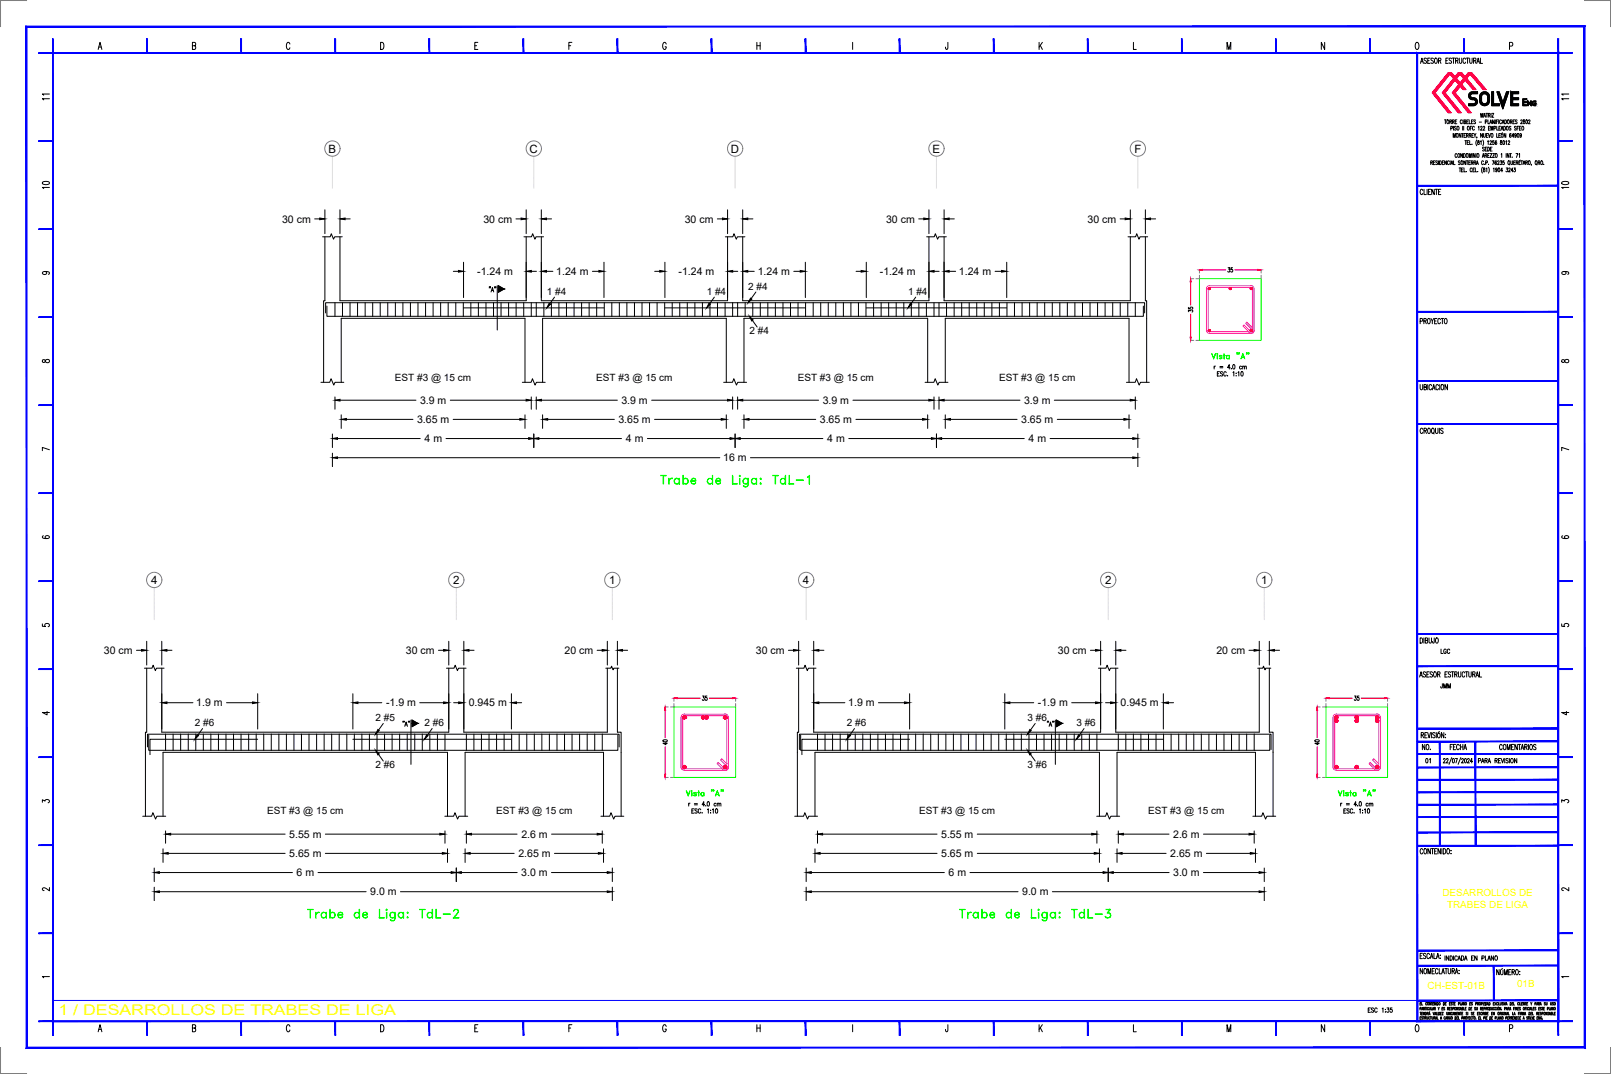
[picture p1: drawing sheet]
<svg xmlns="http://www.w3.org/2000/svg" width="914mm" height="610mm" viewBox="0 0 914 610" stroke-linecap="round" stroke-linejoin="round" font-family="sans-serif">
<defs><g id="words">
<g font-size="11" fill="#0f0">
<text x="374" y="278">Trabe de Liga: TdL-1</text>
<text x="174" y="524">Trabe de Liga: TdL-2</text>
<text x="544" y="524">Trabe de Liga: TdL-3</text>
</g>
<text font-size="8.4" fill="#ff0" x="33" y="576">1 / DESARROLLOS DE TRABES DE LIGA</text>
<text font-size="7.9" x="885" y="108">10</text>
<g font-size="7.5">
<text x="29" y="108" transform="rotate(-90 29 108)">10</text>
<text x="695" y="156">35</text>
<text x="375" y="424">40</text>
<text x="745" y="424">40</text>
</g>
<g font-size="7.1">
<text x="679" y="179" transform="rotate(-90 679 179)">35</text>
<text x="397" y="399">35</text>
<text x="767" y="399">35</text>
</g>
<g font-size="7.1" fill="#0f0">
<text x="687" y="205">Vista &quot;A&quot;</text>
<text x="388" y="453">Vista &quot;A&quot;</text>
<text x="758" y="453">Vista &quot;A&quot;</text>
</g>
<g font-size="6.6">
<text x="23" y="58">11</text>
<text x="885" y="58">11</text>
</g>
<g font-size="6.5">
<text x="187" y="87">B</text>
<text x="301" y="87">C</text>
<text x="415" y="87">D</text>
<text x="529" y="87">E</text>
<text x="644" y="87">F</text>
<text x="86" y="332">4</text>
<text x="257" y="332">2</text>
<text x="346" y="332">1</text>
<text x="456" y="332">4</text>
<text x="627" y="332">2</text>
<text x="716" y="332">1</text>
</g>
<g font-size="6">
<text x="160" y="126">30 cm</text>
<text x="274" y="126">30 cm</text>
<text x="389" y="126">30 cm</text>
<text x="503" y="126">30 cm</text>
<text x="617" y="126">30 cm</text>
<text x="271" y="156">-1.24 m</text>
<text x="316" y="156">1.24 m</text>
<text x="385" y="156">-1.24 m</text>
<text x="430" y="156">1.24 m</text>
<text x="499" y="156">-1.24 m</text>
<text x="544" y="156">1.24 m</text>
<text x="238" y="229">3.9 m</text>
<text x="353" y="229">3.9 m</text>
<text x="467" y="229">3.9 m</text>
<text x="581" y="229">3.9 m</text>
<text x="237" y="240">3.65 m</text>
<text x="351" y="240">3.65 m</text>
<text x="465" y="240">3.65 m</text>
<text x="580" y="240">3.65 m</text>
<text x="241" y="251">4 m</text>
<text x="355" y="251">4 m</text>
<text x="470" y="251">4 m</text>
<text x="584" y="251">4 m</text>
<text x="410" y="262">16 m</text>
<text x="59" y="371">30 cm</text>
<text x="230" y="371">30 cm</text>
<text x="320" y="371">20 cm</text>
<text x="429" y="371">30 cm</text>
<text x="600" y="371">30 cm</text>
<text x="690" y="371">20 cm</text>
<text x="111" y="401">1.9 m</text>
<text x="219" y="401">-1.9 m</text>
<text x="266" y="401">0.945 m</text>
<text x="481" y="401">1.9 m</text>
<text x="589" y="401">-1.9 m</text>
<text x="636" y="401">0.945 m</text>
<text x="164" y="476">5.55 m</text>
<text x="296" y="476">2.6 m</text>
<text x="534" y="476">5.55 m</text>
<text x="666" y="476">2.6 m</text>
<text x="164" y="486">5.65 m</text>
<text x="294" y="486">2.65 m</text>
<text x="534" y="486">5.65 m</text>
<text x="664" y="486">2.65 m</text>
<text x="168" y="497">6 m</text>
<text x="296" y="497">3.0 m</text>
<text x="538" y="497">6 m</text>
<text x="666" y="497">3.0 m</text>
<text x="210" y="508">9.0 m</text>
<text x="580" y="508">9.0 m</text>
</g>
<g font-size="5.7">
<text x="310" y="167">1 #4</text>
<text x="401" y="167">1 #4</text>
<text x="425" y="165">2 #4</text>
<text x="515" y="167">1 #4</text>
<text x="425" y="190">2 #4</text>
<text x="224" y="216">EST #3 @ 15 cm</text>
<text x="338" y="216">EST #3 @ 15 cm</text>
<text x="453" y="216">EST #3 @ 15 cm</text>
<text x="567" y="216">EST #3 @ 15 cm</text>
<text x="817" y="372">LGC</text>
<text x="817" y="392">JMM</text>
<text x="111" y="412">2 #6</text>
<text x="213" y="409">2 #5</text>
<text x="241" y="412">2 #6</text>
<text x="481" y="412">2 #6</text>
<text x="583" y="409">3 #6</text>
<text x="611" y="412">3 #6</text>
<text x="213" y="436">2 #6</text>
<text x="583" y="436">3 #6</text>
<text x="808" y="434">01</text>
<text x="152" y="462">EST #3 @ 15 cm</text>
<text x="282" y="462">EST #3 @ 15 cm</text>
<text x="522" y="462">EST #3 @ 15 cm</text>
<text x="652" y="462">EST #3 @ 15 cm</text>
</g>
<g font-size="5.6" fill="#ff0">
<text x="819" y="508">DESARROLLOS DE</text>
<text x="821" y="515">TRABES DE LIGA</text>
<text x="810" y="561">CH-EST-01B</text>
<text x="861" y="560">01B</text>
</g>
<g font-size="5.3">
<text x="23" y="257">7</text>
<text x="885" y="257">7</text>
<text x="23" y="407">4</text>
<text x="885" y="407">4</text>
<text x="23" y="507">2</text>
<text x="885" y="507">2</text>
</g>
<g font-size="4.9">
<text x="23" y="157">9</text>
<text x="885" y="157">9</text>
<text x="23" y="207">8</text>
<text x="885" y="207">8</text>
<text x="23" y="307">6</text>
<text x="885" y="307">6</text>
<text x="23" y="357">5</text>
<text x="885" y="357">5</text>
<text x="23" y="457">3</text>
<text x="885" y="457">3</text>
</g>
<g font-size="3.5">
<text x="23" y="556">1</text>
<text x="885" y="556">1</text>
</g>
</g></defs>
<!-- layer: GEOMETRY_CONTOURS -->
<g fill="none" stroke="#000" stroke-width=".57">
<path d="M183 134h4l1-1 1 3 1-2h4M184 134v37v46M193 134v37h106v-37M297 134h5v-1l2 3v-2h5M307 134v37h106v-37M412 134h4l1-1 1 3 1-2h4M422 134v37h105v-37M526 134h4l1-1 1 3 1-2h4M536 134v37h106v-37M640 134h5v-1l1 3 1-2h4M650 134v37h1v46M182 217h5l1-2 1 4 1-2h5"/>
<path d="M194 217v-36h104v36M296 217h5l1-2 2 4v-2h5M308 217v-36h104v36M411 217h5l1-2 1 4 1-2h5M422 217v-36h105v36M525 217h5l1-2 1 4 1-2h5M537 217v-36h104v36M639 217h5l1-2 2 4v-2h5M82 379h4l1-1 1 3 1-2h4M83 379v37v47M92 379v37h163v-37M253 379h5v-1l2 3v-2h5"/>
<path d="M263 379v37h82v-37M344 379h3v-1l1 2v-1h3M350 379v37h3v47M452 379h4l1-1 1 3 1-2h4M453 379v37v47M462 379v37h163v-37M623 379h5v-1l2 3v-2h5M633 379v37h82v-37M714 379h3v-1l1 2v-1h3M720 379v37h3v47M81 463h5l1-2 1 4 1-2h5M93 463v-36h161v36"/>
<path d="M252 463h5l1-2 2 4v-2h5M264 463v-36h79v36M341 463h5l1-2 1 4 1-2h5M451 463h5l1-2 1 4 1-2h5M463 463v-36h161v36M623 463h5v-2l2 4 1-2h5M634 463v-36h79v36M711 463h5l1-2 1 4 1-2h5"/>
</g>
<!-- layer: AXES -->
<g fill="none" stroke="#dcdcdc" stroke-width=".57">
<path d="M189 89h.1M189 89v1M189 90v1M189 91h.1M189 91v1M189 92v1M189 93v1M189 94h.1M189 94v1M189 95v1M189 96v1M189 97h.1"/>
<path d="M189 97v1M189 98v1M189 99h.1M189 100h.1M303 89h.1M303 89v1M303 90v1M303 91h.1M303 91v1M303 92v1M303 93v1M303 94h.1"/>
<path d="M303 94v1M303 95v1M303 96v1M303 97h.1M303 97v1M303 98v1M303 99h.1M303 100h.1M417 89h.1M417 89v1M417 90v1M417 91h.1"/>
<path d="M417 91v1M417 92v1M417 93v1M417 94h.1M417 94v1M417 95v1M417 96v1M417 97h.1M417 97v1M417 98v1M417 99h.1M417 100h.1"/>
<path d="M532 89h.1M532 89v1M532 90v1M532 91h.1M532 91v1M532 92v1M532 93v1M532 94h.1M532 94v1M532 95v1M532 96v1M532 97h.1"/>
<path d="M532 97v1M532 98v1M532 99h.1M532 100h.1M646 89h.1M646 89v1M646 90v1M646 91h.1M646 91v1M646 92v1M646 93v1M646 94h.1"/>
<path d="M646 94v1M646 95v1M646 96v1M646 97h.1M646 97v1M646 98v1M646 99h.1M646 100h.1M189 100v1M189 101v1M189 102h.1M189 103h.1"/>
<path d="M189 104h.1M189 104v1M189 105h.1M189 106h.1M189 107h.1M303 100v1M303 101v1M303 102h.1M303 103h.1M303 104h.1M303 104v1M303 105h.1"/>
<path d="M303 106h.1M303 107h.1M417 100v1M417 101v1M417 102h.1M417 103h.1M417 104h.1M417 104v1M417 105h.1M417 106h.1M417 107h.1M532 100v1"/>
<path d="M532 101v1M532 102h.1M532 103h.1M532 104h.1M532 104v1M532 105h.1M532 106h.1M532 107h.1M646 100v1M646 101v1M646 102h.1M646 103h.1"/>
<path d="M646 104h.1M646 104v1M646 105h.1M646 106h.1M646 107h.1M88 334h.1M88 334v1M88 335h.1M88 336h.1M88 336v1M88 337v1M88 338h.1"/>
<path d="M88 339h.1M88 339v1M259 334h.1M259 334v1M259 335h.1M259 336h.1M259 336v1M259 337v1M259 338h.1M259 339h.1M259 339v1M348 334h.1"/>
<path d="M348 334v1M348 335h.1M348 336h.1M348 336v1M348 337v1M348 338h.1M348 339h.1M348 339v1M458 334h.1M458 334v1M458 335h.1M458 336h.1"/>
<path d="M458 336v1M458 337v1M458 338h.1M458 339h.1M458 339v1M629 334h.1M629 334v1M629 335h.1M629 336h.1M629 336v1M629 337v1M629 338h.1"/>
<path d="M629 339h.1M629 339v1M718 334h.1M718 334v1M718 335h.1M718 336h.1M718 336v1M718 337v1M718 338h.1M718 339h.1M718 339v1M88 340v1"/>
<path d="M88 341h.1M88 342h.1M88 342v1M88 343v1M88 344h.1M88 345h.1M88 345v1M88 346v1M88 347h.1M88 348h.1M88 348v1M88 349v1"/>
<path d="M88 350h.1M88 351h.1M88 351v1M259 340v1M259 341h.1M259 342h.1M259 342v1M259 343v1M259 344h.1M259 345h.1M259 345v1M259 346v1"/>
<path d="M259 347h.1M259 348h.1M259 348v1M259 349v1M259 350h.1M259 351h.1M259 351v1M348 340v1M348 341h.1M348 342h.1M348 342v1M348 343v1"/>
<path d="M348 344h.1M348 345h.1M348 345v1M348 346v1M348 347h.1M348 348h.1M348 348v1M348 349v1M348 350h.1M348 351h.1M348 351v1M458 340v1"/>
<path d="M458 341h.1M458 342h.1M458 342v1M458 343v1M458 344h.1M458 345h.1M458 345v1M458 346v1M458 347h.1M458 348h.1M458 348v1M458 349v1"/>
<path d="M458 350h.1M458 351h.1M458 351v1M629 340v1M629 341h.1M629 342h.1M629 342v1M629 343v1M629 344h.1M629 345h.1M629 345v1M629 346v1"/>
<path d="M629 347h.1M629 348h.1M629 348v1M629 349v1M629 350h.1M629 351h.1M629 351v1M718 340v1M718 341h.1M718 342h.1M718 342v1M718 343v1"/>
<path d="M718 344h.1M718 345h.1M718 345v1M718 346v1M718 347h.1M718 348h.1M718 348v1M718 349v1M718 350h.1M718 351h.1M718 351v1"/>
</g>
<g fill="none" stroke="#808080" stroke-width=".57">
<circle cx="189" cy="84" r="4"/>
<circle cx="303" cy="84" r="4"/>
<circle cx="417" cy="84" r="4"/>
<circle cx="532" cy="84" r="4"/>
<circle cx="646" cy="84" r="4"/>
<circle cx="88" cy="329" r="4"/>
<circle cx="259" cy="329" r="4"/>
<circle cx="348" cy="329" r="4"/>
<circle cx="458" cy="329" r="4"/>
<circle cx="629" cy="329" r="4"/>
<circle cx="718" cy="329" r="4"/>
</g>
<!-- layer: REINFORCEMENT_DIMENSIONS -->
<g fill="none" stroke="#000" stroke-width=".57">
<path d="M184 119v14M193 119v14M299 119v14M307 119v14M413 119v14M422 119v14M527 119v14M536 119v14M642 119v14M650 119v14M179 124h2M196 124h3"/>
<path d="M293 124h3M310 124h3M407 124h3M424 124h3M521 124h3M539 124h3M636 124h3M653 124h3M257 154h3M263 149v20M299 149v20M302 154h3"/>
<path d="M307 149v20M310 154h4M336 154h4M343 149v20M372 154h2M377 149v20M413 149v20M416 154h3M422 149v20M424 154h4M451 154h3M457 149v20"/>
<path d="M486 154h3M492 149v20M527 149v20M530 154h3M536 149v20M539 154h3M565 154h3M571 149v20M190 225v7M193 227h43M194 235v8M197 238h37"/>
<path d="M256 227h43M257 238h38M298 235v8M302 225v7M304 225v7M307 227h43M308 235v8M311 238h38M370 227h43M372 238h37M412 235v8M416 225v7"/>
<path d="M419 225v7M422 227h43M422 235v8M425 238h38M484 227h43M486 238h38M527 235v8M530 225v7M533 225v7M536 227h43M537 235v8M539 238h38"/>
<path d="M598 227h44M600 238h38M641 235v8M644 225v7M189 246v8M189 257v8M192 249h47M192 260h217M253 249h47M303 246v8M306 249h47M367 249h47"/>
<path d="M417 246v8M420 249h47M426 260h217M482 249h47M532 246v8M534 249h47M596 249h47M646 246v8M646 257v8M77 369h3M83 364v13M92 364v13"/>
<path d="M95 369h3M249 369h3M255 364v13M263 364v13M266 369h3M339 369h3M345 364v13M350 364v13M353 369h3M448 369h2M453 364v13M462 364v13"/>
<path d="M465 369h3M619 369h3M625 364v13M633 364v13M636 369h3M709 369h3M715 364v13M720 364v13M723 369h3M92 394v20M95 399h15M129 399h14"/>
<path d="M146 394v20M200 394v20M203 399h14M238 399h14M255 394v20M257 399h3M263 394v20M290 394v20M293 399h3M462 394v20M465 399h15M499 399h14"/>
<path d="M516 394v20M570 394v20M573 399h14M608 399h14M625 394v20M628 399h2M633 394v20M660 394v20M663 399h3M94 472v7M97 473h65M185 473h65"/>
<path d="M253 472v7M265 472v7M268 473h25M313 473h26M342 472v7M464 472v7M467 473h65M555 473h65M623 472v7M635 472v7M638 473h26M683 473h26"/>
<path d="M712 472v7M88 493v7M90 495h76M93 482v8M95 484h67M181 495h75M185 484h66M254 482v8M259 493v7M262 495h32M264 482v8M267 484h25"/>
<path d="M313 495h32M315 484h25M343 482v8M348 493v7M458 493v7M461 495h75M463 482v8M465 484h67M551 495h75M555 484h66M624 482v8M629 493v7"/>
<path d="M632 495h32M634 482v8M637 484h25M683 495h32M685 484h25M713 482v8M718 493v7M88 504v7M90 506h118M227 506h118M348 504v7M458 504v7"/>
<path d="M461 506h117M597 506h118M718 504v7"/>
</g>
<g fill="#000" stroke="#000" stroke-width=".57">
<path d="M181 124h3l-3 1zM193 124h3v1zM296 124h3l-3 1zM307 124h3v1zM410 124h3l-3 1zM422 124h2v1zM524 124h3l-3 1zM536 124h3v1zM639 124h3l-3 1zM650 124h3v1zM260 154h3h-3zM299 154h3z"/>
<path d="M307 154h3zM340 154h3h-3zM374 154h3h-3zM413 154h3zM422 154h2zM454 154h3h-3zM489 154h3h-3zM527 154h3zM536 154h3zM568 154h3h-3zM190 227h3v1zM194 238h3v1z"/>
<path d="M295 238h3l-3 1zM299 227h3l-3 1zM304 227h3v1zM308 238h3v1zM409 238h3l-3 1zM413 227h3l-3 1zM419 227h3v1zM422 238h3v1zM524 238h3l-3 1zM527 227h3l-3 1zM533 227h3v1zM537 238h2v1z"/>
<path d="M638 238h3l-3 1zM642 227h2l-2 1zM189 249l3-1v1zM189 260l3-1v1zM300 248l3 1h-3zM303 249l3-1v1zM414 248l3 1h-3zM417 249l3-1v1zM529 248l3 1h-3zM532 249l2-1v1zM643 248l3 1h-3zM643 259l3 1h-3z"/>
<path d="M80 369h3l-3 1zM92 369h3v1zM252 369h3l-3 1zM263 369h3v1zM342 369h3l-3 1zM350 369h3v1zM450 369h3l-3 1zM462 369h3v1zM622 369h3l-3 1zM633 369h3v1zM712 369h3l-3 1zM720 369h3v1z"/>
<path d="M92 399l3-1v1zM143 398l3 1h-3zM200 399l3-1v1zM252 398l3 1h-3zM260 398l3 1h-3zM290 399l3-1v1zM462 399l3-1v1zM513 398l3 1h-3zM570 399l3-1v1zM622 398l3 1h-3zM630 398l3 1h-3zM660 399l3-1v1z"/>
<path d="M94 473h3v1zM250 473h3l-3 1zM265 473h3v1zM339 473h3l-3 1zM464 473h3v1zM620 473h3l-3 1zM635 473h3v1zM709 473h3l-3 1zM88 495h2v1zM93 484h2v1zM251 484h3l-3 1zM256 495h3l-3 1z"/>
<path d="M259 495h3v1zM264 484h3v1zM340 484h3l-3 1zM345 495h3l-3 1zM458 495h3v1zM463 484h2v1zM621 484h3l-3 1zM626 495h3l-3 1zM629 495h3v1zM634 484h3v1zM710 484h3l-3 1zM715 495h3l-3 1z"/>
<path d="M88 506h2v1zM345 506h3l-3 1zM458 506h3v1zM715 506h3l-3 1z"/>
</g>
<!-- layer: LONGITUDINAL_REINFORCEMENT -->
<g fill="none" stroke="#000" stroke-width=".57">
<path d="M185 178v-6h465v6M186 174v6h463v-6M263 175h80M315 169l-3 3M377 175h80M405 169l-2 3M429 166l-3 3M492 175h79M520 169l-3 3M427 182l3 4M84 417v9h267v-9M115 414l-3 3"/>
<path d="M146 420h-61v8M200 420h90M218 411l-3 3M245 414l-2 3M454 417v9h267v-9M485 414l-3 3M516 420h-61v8M570 420h90M588 411l-3 3M615 414l-2 3M84 424v-7h267v7M215 428l3 4"/>
<path d="M454 425v-8h267v8M585 428l3 4"/>
</g>
<g fill="#000" stroke="#000" stroke-width=".57">
<path d="M312 172v1l-2 2zM402 172l1 1-2 2zM426 169l1 1-2 2zM517 172v1l-2 2zM425 180l2 2zM112 417l1 1-2 2zM215 414v1l-2 2zM242 417l1 1-2 2zM482 417l1 1-2 2zM585 414v1l-2 2zM612 417l1 1-2 2zM213 426l2 2z"/>
<path d="M583 426l2 2z"/>
</g>
<!-- layer: TRANSVERSAL_REINFORCEMENT -->
<g fill="none" stroke="#000" stroke-width=".57">
<path d="M190 172v8M194 172v8M199 172v8M203 172v8M207 172v8M212 172v8M216 172v8M220 172v8M224 172v8M229 172v8M233 172v8M237 172v8"/>
<path d="M242 172v8M246 172v8M250 172v8M254 172v8M259 172v8M263 172v8M267 172v8M272 172v8M276 172v8M280 172v8M284 172v8M289 172v8"/>
<path d="M293 172v8M297 172v8M302 172v8M304 172v8M309 172v8M313 172v8M317 172v8M322 172v8M326 172v8M330 172v8M334 172v8M339 172v8"/>
<path d="M343 172v8M347 172v8M352 172v8M356 172v8M360 172v8M364 172v8M369 172v8M373 172v8M377 172v8M382 172v8M386 172v8M390 172v8"/>
<path d="M394 172v8M399 172v8M403 172v8M407 172v8M412 172v8M416 172v8M419 172v8M423 172v8M427 172v8M432 172v8M436 172v8M440 172v8"/>
<path d="M444 172v8M449 172v8M453 172v8M457 172v8M462 172v8M466 172v8M470 172v8M474 172v8M479 172v8M483 172v8M487 172v8M492 172v8"/>
<path d="M496 172v8M500 172v8M504 172v8M509 172v8M513 172v8M517 172v8M522 172v8M526 172v8M530 172v8M533 172v8M537 172v8M542 172v8"/>
<path d="M546 172v8M550 172v8M554 172v8M559 172v8M563 172v8M567 172v8M572 172v8M576 172v8M580 172v8M584 172v8M589 172v8M593 172v8"/>
<path d="M597 172v8M602 172v8M606 172v8M610 172v8M614 172v8M619 172v8M623 172v8M627 172v8M632 172v8M636 172v8M640 172v8M644 172v8"/>
<path d="M94 417v9M98 417v9M103 417v9M107 417v9M111 417v9M115 417v9M120 417v9M124 417v9M128 417v9M133 417v9M137 417v9M141 417v9"/>
<path d="M145 417v9M150 417v9M154 417v9M158 417v9M163 417v9M167 417v9M171 417v9M175 417v9M180 417v9M184 417v9M188 417v9M193 417v9"/>
<path d="M197 417v9M201 417v9M205 417v9M210 417v9M214 417v9M218 417v9M223 417v9M227 417v9M231 417v9M235 417v9M240 417v9M244 417v9"/>
<path d="M248 417v9M253 417v9M265 417v9M269 417v9M273 417v9M278 417v9M282 417v9M286 417v9M290 417v9M295 417v9M299 417v9M303 417v9"/>
<path d="M308 417v9M312 417v9M316 417v9M320 417v9M325 417v9M329 417v9M333 417v9M338 417v9M342 417v9M464 417v9M468 417v9M473 417v9"/>
<path d="M477 417v9M481 417v9M485 417v9M490 417v9M494 417v9M498 417v9M503 417v9M507 417v9M511 417v9M515 417v9M520 417v9M524 417v9"/>
<path d="M528 417v9M533 417v9M537 417v9M541 417v9M545 417v9M550 417v9M554 417v9M558 417v9M563 417v9M567 417v9M571 417v9M575 417v9"/>
<path d="M580 417v9M584 417v9M588 417v9M593 417v9M597 417v9M601 417v9M605 417v9M610 417v9M614 417v9M618 417v9M623 417v9M635 417v9"/>
<path d="M639 417v9M643 417v9M648 417v9M652 417v9M656 417v9M660 417v9M665 417v9M669 417v9M673 417v9M678 417v9M682 417v9M686 417v9"/>
<path d="M690 417v9M695 417v9M699 417v9M703 417v9M708 417v9M712 417v9"/>
</g>
<!-- layer: 0 -->
<g fill="none" stroke="#000" stroke-width=".57">
<path d="M56 28l1-4 1 4M56 27h1M109 26h2v-2h-2v4h2v-1l-1-1M165 25a1.1 1.1 0 0 0-2-1 1.1 1.1 0 0 0 0 2v1a1.1 1.1 0 0 0 0 1 1.1 1.1 0 0 0 2-1M216 24a2 2 0 0 1 2 2 2 2 0 0 1-2 2zM269 26h2M271 24h-2v4h2M323 26h1M325 24h-2v4M378 25a1.1 1.1 0 0 0-1-1 1.1 1.1 0 0 0-1 2v1a1.1 1.1 0 0 0 1 1 1.1 1.1 0 0 0 1-1h-1M430 26h1M430 24v4"/>
<path d="M431 24v4M484 24v4M538 24v3l-1 1v-1M590 24v4M590 26l2 2M592 24l-2 3M643 24v4h2M696 28v-4l2 4 1-4v4M752 24v4l-2-4v4M804 24a2.2 2.2 0 0 1 1 2 2.2 2.2 0 0 1-1 2 3 3 0 0 1 0-4zM806 36l1-3 1 3M807 35h1"/>
<path d="M810 33h-1h-1l1 2a.8 .8 0 0 1 1 1 1 1 0 0 1-2 0M810 34h1M812 33h-2v3h2M814 33h-1h-1l1 2a.8 .8 0 0 1 0 1 .8 .8 0 0 1-1 0M815 33a1.4 1.4 0 0 1 1 1 1.4 1.4 0 0 1-1 2zM816 34h2v-1h-2v3M817 34l1 2M821 34h.1M822 33h-1v3h1M824 33a.7 .7 0 0 0-1 0 .7 .7 0 0 0 0 1v1a.8 .8 0 0 1 1 1 1 1 0 0 1-2 0M824 33h2M825 33v3"/>
<path d="M826 34h1v-1h-1v3M827 34l1 2M828 33v2l1 1h1v-3M832 34a.8 .8 0 0 0-1-1 .8 .8 0 0 0-1 1v1a.8 .8 0 0 0 1 1 .8 .8 0 0 0 1-1M832 33h2M833 33v3M834 33v2l1 1 1-3M836 34h2v-1h-2v3M837 34l1 2M838 36l1-3 1 3M838 35h1M840 33v3h2"/>
<path d="M857 26h1v-2h-1v4M834 59h.1M834 53l1-1h4v1h-3a1.3 1.3 0 0 0-1 2 1.3 1.3 0 0 0 2 0 2.3 2.3 0 0 1 2 3 2.3 2.3 0 0 1-3 2h-2v-1h2a1.3 1.3 0 0 0 1-2 1.3 1.3 0 0 0-2 0l-1-2zM834 59v1M835 54l-1 1M835 52l-1 1M835 55h-1M835 55l-1 1M835 59l-1 1M835 52l-1 2M835 55v1M836 59l-2 1"/>
<path d="M836 55l-1 1M836 52l-2 2M836 59l-1 1M836 52l-2 3M836 55l-1 2M837 55l-1 2M837 59l-2 1M837 52l-1 1M837 56l-1 1M838 56l-1 1M838 52l-2 1M838 52l-1 1"/>
<path d="M838 57h-1M838 57v1M839 57l-2 1M839 58l-2 2M839 57l-3 3M839 53h.1M839 52l-1 1M839 53h-1M839 58l-3 2M841 53a2.8 2.8 0 0 1 3-1 2.8 2.8 0 0 1 1 3v2a2.8 2.8 0 0 1-2 3 2.8 2.8 0 0 1-3-3v-3zM841 55l-1 1M841 56l-1 1"/>
<path d="M841 56l-1 2M841 57l-1 1M841 58h-1M841 58l-1 1M841 52l-1 2M841 54l-1 1M841 58v1M841 54l2-1 1 1v3a1.7 1.7 0 0 1-1 2 1.7 1.7 0 0 1-2-2zM842 58l-1 1M842 59h-1M842 52l-2 2M842 59l-1 1"/>
<path d="M842 52l-2 3M843 59l-1 1M843 52l-3 3M843 52l-1 2M843 52l-1 1M844 59l-2 1M844 52l-1 1M844 53h.1M845 53l-1 1M845 54l-1 1M845 58l-1 2M845 58l-2 2"/>
<path d="M845 55l-1 1M845 56l-1 1M845 57l-1 1M845 57l-2 3M847 52h1v7h3v1h-4zM847 52h.1M847 52v1M848 52l-1 1M848 53l-1 1M848 54l-1 1M848 54l-1 2M848 55l-1 1"/>
<path d="M848 55l-1 2M848 56l-1 1M848 57l-1 1M848 57l-1 2M848 58l-1 1M848 58l-1 2M848 59l-1 1M849 59l-1 1M850 59l-2 1M850 52h1l2 6 2-6h1l-3 10zM850 52h.1M850 59l-1 1"/>
<path d="M850 52v1M851 59l-1 1M851 52l-1 1M851 53l-1 1M851 59v1M851 60h.1M851 54l-1 1M852 54l-1 1M852 55l-1 1M852 56l-1 1M853 57l-1 1M853 58l-1 1"/>
<path d="M854 60l-1 1M854 59l-1 2M854 59l-2 1M854 58l-2 2M855 58l-3 2M855 57l-3 3M855 56l-3 3M855 52h.1M855 55l-2 2M856 52l-1 1M856 54l-2 2M856 53l-2 2"/>
<path d="M856 52l-2 2M857 52h.1M857 52h5v1h-3v2h3v2h-3v2h3v1h-5zM858 52h-1M858 52l-1 1M859 52l-2 1M859 54l-2 1M859 55l-2 1M859 55l-2 2M859 57l-2 1M859 58l-2 1M859 59l-2 1"/>
<path d="M859 59l-1 1M859 52l-2 2M860 55l-3 3M860 52l-3 2M860 59l-1 1M860 55l-1 2M860 52l-1 1M861 59l-2 1M861 55l-1 2M861 52l-1 1M861 59l-1 1M862 52l-2 1"/>
<path d="M862 59l-1 1M862 55l-1 2M862 52l-1 1M862 53h-1M862 53h.1M862 56l-1 1M862 56v1M862 60h.1M864 56h3v1h-2v1h2h-2v1h2v1h-3zM865 56h-1M865 57h-1M865 57l-1 1"/>
<path d="M865 58h-1M865 59h-1M865 59l-1 1M865 56l-1 1M865 58l-1 1M865 59v1M866 59l-1 1M866 56l-1 1M866 58h-1M866 58h.1M866 59v1M866 56v1"/>
<path d="M867 58h-1M867 57h.1M867 56l-1 1M867 60h-1M867 57l2 2v-2v3l-1-2v2h-1zM867 57v1M867 58h.1M868 59h-1M868 59l-1 1M868 60h-1M868 58h-1M868 58l-1 1"/>
<path d="M868 58h.1M868 58v1M868 59h.1M869 59h-1M869 57h.1M869 57v1M869 58h.1M869 58l-1 1M869 59h.1M869 59v1M869 60h.1M870 58l2-1-2 1 1 2v-2h1v2h-2z"/>
<path d="M870 58h.1M870 58v1M870 59h.1M870 59v1M871 60h-1M871 57l-1 1M871 60h.1M871 58v1M871 57v1M872 58l-1 1M872 57l-1 1M872 58h.1"/>
<path d="M872 59h-1M872 59l-1 1M872 60h.1M872 59h.1M873 59l-1 1M873 60h-1M873 60h.1M820 68h1M820 68v2M821 68l1 1v1l-1-1zM823 69h1v-1h-1v2M823 69l1 1"/>
<path d="M823 73h1v-1h-1v2M824 69h1v-1h-1v2M825 78v-2v2l1-2v2M825 69v1M825 72v2M826 69h1M827 72h-1l1 1-1 1M827 68h-1v2h1M829 76v2l-1-2v2M830 76h1M830 69l-1-1v1v1h1M830 76v2"/>
<path d="M830 72v2M830 68v2M831 72v2M831 77h1M831 69h1v-1h-1v2h1v-1M831 80h1M832 76h-1v2h1M832 80v2M832 77h1v-1h-1v2M833 69h.1M833 77v1M834 68h-1v2h1"/>
<path d="M834 80h-1v2h1M834 77h1v-1h-1v2M834 68v2h1M834 80v2h1M834 77l1 1M835 73h.1M835 69h1M835 77h1M835 72v2M836 68h-1v2h1M836 76h-1v2h1M837 76v2"/>
<path d="M837 72h-1v1v1l1-1M838 68h-1v2M838 76l-1 1M838 79v2v2M838 78h.1M839 80v1a.7 .7 0 0 1 1 1 .6 .6 0 0 1-1 0v-1l1-1zM839 72v2M840 69h1M840 72h1l-1 2h1M841 67v-3v3l1-3v3M841 76v2l-1-2v2M842 79v2v2"/>
<path d="M842 72h1l-1 2h1M842 76v2l1-1v-1M842 67l1-3v3M842 66h1M843 69h1v-1h-1v2M843 64h1M844 77h.1M844 64v3M845 68v2M845 76h-1v2h1M845 65h1l-1-1v3M845 76v2l1-2"/>
<path d="M845 73h.1M845 65l1 2M846 70v-2l1 2M846 72h-1v2h1M846 69h1M846 74v-2l1 2v-2v2M846 64v3M847 76v2l-1-1zM847 64h1l-1 3h1M848 73h1v-1h-1v2M848 80h-1v1a.6 .6 0 0 1 1 0 .7 .7 0 0 1-1 1M848 68v2l-1-2v2"/>
<path d="M849 68v2M849 69h1M850 76v2M850 72v2M850 68h-1v2M851 68v2M851 77h.1M851 73h.1M852 76h-1v2h1M852 80v1a.7 .7 0 0 1 1 1 .6 .6 0 0 1-1 0 .6 .6 0 0 1 0-1l1-1zM852 72h-1v2h1M852 74l1-2v2"/>
<path d="M852 73h1M852 69v-1l-1 1 1 1M853 70v-2l1 2M853 69h.1M853 75l-1 1M853 62h.1M853 80a1 1 0 0 1 1 1 1 1 0 0 1-1 1zM853 61h.1M853 72a1.1 1.1 0 0 1 2 1 1.1 1.1 0 0 1-2 1zM854 68a1.1 1.1 0 0 1 1 1 1.1 1.1 0 0 1-1 1zM855 76v2l-1-2v2M857 69h1v-1h-1v2"/>
<path d="M858 72h-1l1 2h-1M858 76a1 1 0 0 0-1 1 1 1 0 0 0 1 1v-1h-1M858 69v1M859 69h.1M859 77h-1l1-1v2M860 68h-1v2h1M861 72h-1l1 2h-1M861 76l-1 1v-1a1.1 1.1 0 0 1 1 1 1.1 1.1 0 0 1-1 1M861 68h-1l1 2h-1M861 73h1M861 76a1 1 0 0 1 1 1 1 1 0 0 1-1 1zM862 72h-1v2"/>
<path d="M862 73h1M863 69l1-1-1 2h1M863 72h-1v2h1M864 76l-1 1v-1a1.1 1.1 0 0 1 1 1 1.1 1.1 0 0 1-1 1M865 68v1a.7 .7 0 0 1 1 1 .6 .6 0 0 1-1 0v-1h1zM866 68a1 1 0 0 1 1 1 1 1 0 0 1-1 1zM868 69v-1l-1 2h2M812 92h1v-1h-1v2M813 92v1M814 92h.1M815 91h-1v2h1M816 92h-1l1 1h-1"/>
<path d="M816 91v2M817 91a1.1 1.1 0 0 1 1 1 1.1 1.1 0 0 1-1 1zM819 92h.1M820 91h-1v2h1M821 91v2l-1-2v2M823 92l-1-1v1v1h1M823 91v2M824 93v-2l1 2M824 93h.1M825 91v2h1M827 88l-1-1v1v1h1M828 95h1"/>
<path d="M829 95v3M829 92h-1l1 1h-1M830 96h.1M830 87v2l-1-2v2M831 95h-1v3h1M831 87a1.1 1.1 0 0 1 1 1 1.1 1.1 0 0 1-1 1zM831 95v3h1M832 91v2l-1-2v2M832 97h.1M832 91h1M833 81h.1M833 91v2"/>
<path d="M834 92h.1M834 89v-2v2l1-2v2M835 91h-1v2h1M835 92h1v-1h-1v2M835 82h.1M835 96v-1l-1 1 1 1M836 92v1M836 87v2M836 96h1M837 92l1-1h-1v2M837 95h-1v3h1M837 92l1 1"/>
<path d="M837 87v2l-1-2v2M837 95v3h1M838 87v2M838 93v-2l1 2M838 93h1M839 97h.1M840 80h1v2M841 89l1-2 1 2M841 95v1v2M842 89h.1M842 92l-1-1v1v1h1M842 95l1 1a.6 .6 0 0 1 0 1 .6 .6 0 0 1-1 0l1-1z"/>
<path d="M843 84h-2l2 1-1 1-1-1M843 93h.1M843 88h1v-1h-1v2M843 85h1M843 92h1v-1h-1v2M843 88l1 1M844 96v-1v3M844 84h-1v2h1M844 80h1v2M844 84a1.1 1.1 0 0 1 1 1 1.1 1.1 0 0 1-1 1zM844 88h1M845 95v1v2"/>
<path d="M845 93h.1M845 87h-1v2h1M846 80h1l-1 2h1M846 87h1l-1 2h1M846 85h1M847 84h-1v2h1M847 91h1l-1 2M847 87h1l-1 2h1M848 96v-1v3M849 92v-1a1 1 0 0 0 0 1 1 1 0 0 0 0 1v-1v1M850 80h-1v1v1h1l-1-1M850 96l-1 1v-1l1-1v1v1h-1"/>
<path d="M850 92v-1l1 1-1 1h1M851 95a1 1 0 0 1 0 1 1 1 0 0 1 0 1zM852 91v1v1h-1M852 88v-1v2M853 97h-1l1-2v3M854 91h-1v1a.7 .7 0 0 1 1 1 .6 .6 0 0 1-1 0M855 80v2M855 87v2M855 95h1l-1 1h1a.6 .6 0 0 1 0 1 .6 .6 0 0 1-1 0M856 80h1l-1 2h1M856 96l1-1v1l-1 2h1M856 87v2l-1-2v2"/>
<path d="M857 93v1M857 87h1M857 87v2M858 91v2h1v-2M858 89h.1M859 97h-1v-2v3M859 92h1M859 95h1v1a.6 .6 0 0 1 0 1 .6 .6 0 0 1-1 0M860 91h-1v2h1M860 87h1v2M861 92l1-1h-1v2M861 92l1 1"/>
<path d="M862 92h1M862 88v-1v2M863 91h-1M863 91h-1v2h1M863 91h1M864 91v2M864 93l1-2 1 2M865 93h.1M866 92h1v-1h-1v2M866 92l1 1M869 93v1M872 93v1"/>
<path d="M873 92h1v-1h-1v2M874 92v1M876 93h.1M808 108a.8 .8 0 0 0-1-1 1.1 1.1 0 0 0-1 2 .8 .8 0 0 0 1 1 .8 .8 0 0 0 1 0M808 107v3h1M810 107v3M811 109h1M812 107h-1v3h1M814 107v3l-1-3v3M815 107h1M815 107v3M816 109h1"/>
<path d="M818 107h-2v3h2M282 162v25M283 162l3 2-3 2zM806 182h1v-1h-1v3M808 182h1v-1h-1v3M809 182l1 2M811 181a1.5 1.5 0 0 1 1 1 1.5 1.5 0 0 1-1 2l-1-1zM812 181l1 3M814 181l-1 1M814 182h1M816 181h-2v3h2M818 181a.8 .8 0 0 0-1 0 .8 .8 0 0 0-1 1v1a.8 .8 0 0 0 1 1 .8 .8 0 0 0 1-1"/>
<path d="M818 181h1M819 181v3M820 181a1.5 1.5 0 0 1 1 1 1.5 1.5 0 0 1-1 2zM806 218v2l1 1 1-1v-2M808 220h1v-2h-1v3h2l-1-1M810 218v3M813 219a.8 .8 0 0 0-1-1 .8 .8 0 0 0-1 1v1a.8 .8 0 0 0 1 1 .8 .8 0 0 0 1 0M816 219a.8 .8 0 0 0-1-1 .8 .8 0 0 0 0 1v1a.8 .8 0 0 0 0 1 .8 .8 0 0 0 1 0M817 218v3M818 218a1.4 1.4 0 0 1 2 2 1.4 1.4 0 0 1-2 1v-1zM822 218v3l-2-3v3M813 221l1-3 1 3"/>
<path d="M813 220h1M808 244a.8 .8 0 0 0-1-1 .8 .8 0 0 0-1 1v1a.8 .8 0 0 0 1 1 .8 .8 0 0 0 1-1M808 244h1v-1h-1v3M809 244l1 2M811 243a1.5 1.5 0 0 1 1 2 1.5 1.5 0 0 1-1 1zM813 243a1.5 1.5 0 0 1 1 2 1.5 1.5 0 0 1-1 1zM813 245l1 1M815 243v2v1h1v-3M817 243v3M819 244v-1l-1 1 1 1a.8 .8 0 0 1 0 1 .8 .8 0 0 1-1 0M806 362a1.5 1.5 0 0 1 2 2 1.5 1.5 0 0 1-2 1zM808 362v3"/>
<path d="M809 363h1v-1h-1v3h1v-2M811 362v2l1 1 1-1v-2M814 362v3h-1v-1M815 362a1.4 1.4 0 0 1 1 2 1.4 1.4 0 0 1-1 1zM806 384l1-3v3M806 383h1M809 382v-1l-1 1 1 1a.8 .8 0 0 1 0 1 .8 .8 0 0 1-1 0M810 383h1M811 381h-1v3h1M813 382a.7 .7 0 0 0-1-1 1 1 0 0 0 0 2h1a.8 .8 0 0 1 0 1 .8 .8 0 0 1-1 0M814 381a1.5 1.5 0 0 1 1 2 1.5 1.5 0 0 1-1 1zM816 383h1v-2h-1v3"/>
<path d="M817 383v1M820 383h1M821 381h-1v3h1M823 382a.7 .7 0 0 0-1-1 1 1 0 0 0 0 2h1a.8 .8 0 0 1 0 1 .8 .8 0 0 1-1 0M824 381h1M824 381v3M826 383h1v-2h-1v3M826 383l1 1M828 381v2v1h1v-3M831 382a.8 .8 0 0 0-1-1 .8 .8 0 0 0 0 1v1a.8 .8 0 0 0 0 1 .8 .8 0 0 0 1 0M832 381h1M832 381v3"/>
<path d="M834 381v2v1h1v-3M836 383h1v-2h-1v3M837 383v1M838 384v-3l1 3M838 383h1M840 381v3h1M233 409v25M234 409l3 2-3 1zM599 409v25M600 409l3 2-3 1zM807 417h1v-1h-1v3M807 417l1 2"/>
<path d="M809 417h1M810 416h-1v3h1M810 416l1 3 1-3M812 416v3M815 416a1 1 0 0 0-2 0 .7 .7 0 0 0 1 1l1 1-1 1-1-1M815 416v3M817 415l-1 1M820 416v3l-2-3v3M820 419h.1M820 417h.1M809 423v3l-2-3v3M810 423a1.5 1.5 0 0 1 1 1 1.5 1.5 0 0 1-1 1z"/>
<path d="M812 425h.1M823 424h1M824 423h-1v3M825 424h1M826 423h-1v3h1M828 423a.8 .8 0 0 0-1 0 .8 .8 0 0 0 0 1 1 1 0 0 0 0 2 .8 .8 0 0 0 1-1M829 424h1M829 423v3M830 423v3M831 426l1-3v3M831 425h1M853 423a.8 .8 0 0 0-1 0 .8 .8 0 0 0-1 1 1.1 1.1 0 0 0 1 2 .8 .8 0 0 0 1-1"/>
<path d="M854 423a1.5 1.5 0 0 1 1 1 1.5 1.5 0 0 1-1 1zM856 426v-3v3l1-3v3M858 424h1M859 423h-1v3h1M861 423v3l-1-3v3M862 423h1M862 423v3M863 426l1-3 1 3M864 425h1M865 424h2v-1h-2v3M866 424l1 2M868 423v3"/>
<path d="M869 423a1.5 1.5 0 0 1 1 1 1.5 1.5 0 0 1-1 1l-1-1zM872 423a.7 .7 0 0 0-1 0 .7 .7 0 0 0 0 1 .8 .8 0 0 1 1 1 1 1 0 0 1-2 0M808 482a.8 .8 0 0 0-1 0 .8 .8 0 0 0-1 1v1a.8 .8 0 0 0 1 1 .8 .8 0 0 0 1-1M809 482a1.5 1.5 0 0 1 1 1 1.5 1.5 0 0 1-1 2zM812 482v3l-2-3v3M812 482h2M813 482v3M814 483h1M816 482h-2v3h2M818 482v3l-2-3v3M818 482v3M819 482a1.5 1.5 0 0 1 2 1 1.5 1.5 0 0 1-2 2z"/>
<path d="M822 482a1.5 1.5 0 0 1 1 1 1.5 1.5 0 0 1-1 2l-1-1zM824 483h.1M824 484h.1M806 543h1M807 541h-1v3h1M808 550v3l-2-3v3M809 550a1.4 1.4 0 0 1 1 1 1.4 1.4 0 0 1-1 2zM809 542a.7 .7 0 0 0-1-1 .7 .7 0 0 0 0 1l1 1a.8 .8 0 0 1 0 1 .8 .8 0 0 1-1 0M810 553v-3l1 3 1-3v3M811 542a.8 .8 0 0 0-1-1 .8 .8 0 0 0 0 1v1a.8 .8 0 0 0 0 1 .8 .8 0 0 0 1-1M812 544l1-3v3M812 543h1"/>
<path d="M813 551h1M814 541v3h1M814 550h-1v3h1M815 544l1-3 1 3M816 543h1M816 550a.8 .8 0 0 0-1 0 .8 .8 0 0 0 0 1v1a.8 .8 0 0 0 0 1 .8 .8 0 0 0 1-1M817 550v3h1M817 542h.1M817 544h.1M818 553l1-3 1 3M819 552h1M820 550h1"/>
<path d="M821 550v3M822 550v2l1 1v-1v-2M824 551h2l-1-1h-1v3M825 551l1 2M826 553l1-3 1 3M826 552h1M828 551h.1M828 552h.1M851 550v3l-1-3v3M852 551v2h1v-2M853 550h-1M854 553v-3l1 3 1-3v3"/>
<path d="M856 552h1M858 550h-2v3h2M858 552h1v-2h-1v3M859 552l1 1M861 550a1.4 1.4 0 0 1 1 2 1.4 1.4 0 0 1-1 1zM863 551h.1M863 553h.1M806 573l1-1h-1v1M806 570h.1M806 575h1M806 578h.1M806 575v1"/>
<path d="M807 569h-1v1h1M807 577h-1v2h1M807 573v-1l1 1M807 569v1h1M807 575h.1M807 573h1M808 575h-1v1h1M808 577h-1l1 1h-1M808 577h.1M808 572h1h-1v1M808 577v2M808 572l1 1"/>
<path d="M809 575v1l-1-1v1M809 578v-1v2M809 572h1M809 575h1l-1 1zM809 578v1M809 572v1M810 577v2v-2M810 572v1M810 569h-1v1h1M810 575h1h-1v1M810 575l1 1M811 572h-1v1h1"/>
<path d="M811 576v-1l1 1M811 576h1M811 572l1 1v-1M812 574h-1M812 577h-1v1h1M812 577h.1M812 569v1l-1-1v1M812 577v2M812 569h1M812 572v1h1v-1l1 1M813 569v1M813 577v2v-2"/>
<path d="M813 573h1M813 570h1M813 575l1 1v-1M814 578v-1v2M814 569h-1v1h1M814 572h1h-1v1M814 578l1 1M814 576l1-1v1M814 576h1M814 572l1 1M815 579v-2l1 2M815 569v1l-1-1v1"/>
<path d="M815 578h.1M815 575v1h1M815 569v1M816 569v1zM816 577v2M816 575v1M816 572l1 1M817 575v1zM817 572h.1M818 579v-2v2M818 575h.1M818 578h.1"/>
<path d="M818 575v1M818 572h1M819 575v1M819 572h-1v1h1M819 569h1v1zM820 572h-1l1 1h-1M820 570h1M820 577v1v1v-1M821 579v-2v2M821 578h.1M821 569h-1v1h1M821 575v1l1-1"/>
<path d="M822 572v1M822 578v-1v2M822 578v1M823 572h.1M823 570h.1M823 575v1l-1-1v1M823 572v1M823 569v1M823 575v1M823 577v2v-1M824 572v1M824 569v1"/>
<path d="M824 575v1M824 569h1M825 573v-1v1M825 576v-1v1M825 576h.1M825 569v1M825 570h1M826 576v-1v1v-1v1M826 577v2zM826 569h-1v1h1M827 575h.1M827 578h.1"/>
<path d="M827 572v1v-1v1M827 575v1M828 577h-1v2h1M828 570v-1v1M828 577v2M828 572v1M829 575v1l-1-1v1M829 573v-1v1M829 575h.1M829 573h.1M829 569v1M829 575v1"/>
<path d="M830 570v-1v1M830 570h.1M830 575h.1M830 572v1v-1M830 578v-1v2M830 575v1M831 572v1M831 578v-1v2M831 578v1M831 569v1v-1v1M832 572h.1M832 572v1"/>
<path d="M833 577v2M833 575h-1l1 1h-1M833 575v1M834 577l-1 1M834 572v1zM834 578h.1M834 570h1M834 577v2M835 572h.1M835 569h-1v1h1M835 572v1M835 577v1v1v-1"/>
<path d="M836 577h.1M836 575h-1l1 1h-1M836 569h-1l1 1h-1M836 577v2M836 575h1M837 575h-1v1h1M838 570v-1v1M838 572h-1l1 1h-1M838 578h.1M838 572v1l1-1M839 575h.1M839 570v-1v1"/>
<path d="M839 570h.1M839 575v1M839 578h1M840 577h-1v2h1M840 575v1M840 577v2h1M840 572h1h-1v1M841 572v1M841 570v-1v1M841 575h-1l1 1M841 572h1M842 575v1"/>
<path d="M842 569v1M842 572h-1v1h1M842 578h1v-1h-1v2M842 570h1M842 573l1-1h-1v1M843 575v1M843 569h-1v1h1M843 575h1h-1v1h1l-1-1M843 569l1 1h-1zM843 577v2M843 572h1h-1v1M844 578h.1"/>
<path d="M844 572v1M844 570v-1l1 1M844 575h1M844 577v2M844 570h1M845 575h-1v1h1M845 569l1 1h-1zM845 572h1v1zM846 577v2zM846 572l1 1v-1M847 575h.1M847 578h.1"/>
<path d="M847 575v1M847 577v2M848 570h.1M848 569v1M848 575v1v-1v1M848 572v1M848 569l1 1M849 578v-1v2M849 569l-1 1M849 572v1M850 577v2M850 572v1"/>
<path d="M850 569l-1 1h1M850 579l1-2v2M851 578h.1M851 569v1M851 572h-1M851 575h1h-1v1M851 569l1 1v-1M852 575v1M852 572v1l-1-1v1M852 577v2l-1-2v2M852 573h.1M853 569v1h-1"/>
<path d="M853 575v1v-1M854 569v1M854 569v1l1-1M854 575v1M854 573l1-1h-1v1M855 570v-1v1M855 578v-1v2M855 570h.1M855 573v-1l1 1M855 575v1l-1-1v1M855 573h1M855 576l1-1v1"/>
<path d="M855 576h1M856 578h.1M856 572h1h-1v1M856 575v1h1M856 572l1 1M856 577v2M857 578v-1v2M857 573v-1l1 1M857 573h.1M857 578v1M857 569l1 1h-1zM858 577h.1"/>
<path d="M858 577v2M858 570h1M859 575v1l1-1v1M859 578h.1M859 569h-1v1h1M859 572h.1M859 569v1h1M859 577v2M859 576h1M860 572h-1v1M860 572v1M860 577v2l-1-2v2"/>
<path d="M861 578h.1M861 572v1l-1-1v1M861 577v2M861 572h1M862 575h.1M862 569l-1 1h1M862 572h-1v1h1M862 577l-1 1 1 1v-1M862 569v1h1M862 575v1M863 578h.1M863 575v1"/>
<path d="M863 572h-1l1 1h-1M863 575h1h-1v1M863 577v2M863 569v1M863 575l1 1M864 570h.1M864 576v-1l1 1v-1v1M864 569v1M864 579l1-2v2M865 578h.1M865 576l1-1v1M865 569v1v-1v1"/>
<path d="M865 576h1M866 569h.1M866 572h.1M866 569v1M866 572v1M867 570h.1M867 572v1M867 569v1M867 577h-1l1 1h-1M868 572h-1v1h1M868 575v1zM868 572v1"/>
<path d="M868 573l1-1v1M868 573h1M869 577v2M869 569v1M869 575h.1M869 577l1 2v-2M869 572v1h1M870 575h-1v1h1M870 569l-1 1M870 575v1M870 572h1M870 578h1"/>
<path d="M871 572h-1v1h1M871 577h-1v2h1M871 570h1v-1h-1v1M872 572h-1l1 1h-1M872 570l1-1v1M872 575h1h-1v1M872 570h1M872 578h1M873 575v1M873 577h-1v2h1M873 570h1v-1h-1v1M873 575h1"/>
<path d="M873 572h1M874 570h.1M874 575h-1v1h1M874 572h-1v1h1M874 577v2l-1-2v2M874 570v-1l1 1M874 570h1M875 575h-1l1 1h-1M875 572h-1l1 1h-1M875 577h-1l1 2v-1M875 572h1M875 575h1h-1v1"/>
<path d="M875 572v1M876 578h.1M876 572h1M877 572h-1v1h1M877 569h-1l1 1h-1M878 569v1v-1M878 575v1l-1-1v1M878 573l1-1h-1v1M879 575h-1l1 1h-1M879 572v1h1M879 576l1-1v1M879 576h1"/>
<path d="M880 573v-1l1 1M880 569v1l1-1M880 573h1M880 575h1h-1v1h1v-1M881 575v1h1M882 572v1l-1-1v1M882 569h-1l1 1h-1M882 575h1M883 575h-1v1h1M56 586l1-4 1 4M56 584h1M109 584l2-1v-1h-2v4l2-1v-1h-1"/>
<path d="M165 583a1.1 1.1 0 0 0-2-1 1.1 1.1 0 0 0 0 1v1a1.1 1.1 0 0 0 0 2 1.1 1.1 0 0 0 2-1M216 582a2 2 0 0 1 2 2 2 2 0 0 1-2 2zM269 584h2M271 582h-2v4h2M323 584h1M325 582h-2v4M378 583a1.1 1.1 0 0 0-1-1 1.1 1.1 0 0 0-1 1v1a1.1 1.1 0 0 0 1 2 1.1 1.1 0 0 0 1-2h-1M430 582v4M430 584h1M431 582v4M484 582v4M538 582v3l-1 1v-2"/>
<path d="M590 582v4M590 583l2 3M592 582l-2 2M643 582v4h2M696 586v-4l2 4 1-4v4M752 582v4l-2-4v4M804 582a2.2 2.2 0 0 1 1 2 2.2 2.2 0 0 1-1 2 3 3 0 0 1 0-4zM857 584h1v-2h-1v4"/>
<circle cx="827" cy="77" r=".9"/>
<circle cx="828" cy="73" r=".9"/>
<circle cx="833" cy="73" r=".9"/>
<circle cx="853" cy="77" r=".9"/>
<circle cx="856" cy="73" r=".9"/>
<circle cx="856" cy="69" r=".9"/>
<circle cx="864" cy="73" r=".9"/>
<circle cx="828" cy="88" r=".9"/>
<circle cx="830" cy="92" r=".9"/>
<circle cx="833" cy="88" r=".9"/>
<circle cx="839" cy="88" r=".9"/>
<circle cx="849" cy="88" r=".9"/>
<circle cx="856" cy="92" r=".9"/>
<circle cx="868" cy="92" r=".9"/>
<circle cx="872" cy="92" r=".9"/>
<circle cx="875" cy="92" r=".9"/>
<circle cx="817" cy="417" r="1.2"/>
<circle cx="811" cy="570" r=".6"/>
<circle cx="817" cy="570" r=".6"/>
<circle cx="824" cy="578" r=".6"/>
<circle cx="826" cy="572" r=".6"/>
<circle cx="832" cy="570" r=".6"/>
<circle cx="832" cy="578" r=".6"/>
<circle cx="837" cy="578" r=".6"/>
<circle cx="840" cy="570" r=".6"/>
<circle cx="845" cy="572" r=".6"/>
<circle cx="850" cy="573" r=".6"/>
<circle cx="850" cy="575" r=".6"/>
<circle cx="853" cy="578" r=".6"/>
<circle cx="865" cy="572" r=".6"/>
<circle cx="868" cy="578" r=".6"/>
<circle cx="877" cy="575" r=".6"/>
<circle cx="882" cy="570" r=".6"/>
<circle cx="882" cy="572" r=".6"/>
</g>
<g fill="#000" stroke="#000" stroke-width=".57">
<path d="M283 162l3 2h-3zM283 164v2l3-2z"/>
<path d="M234 409l3 2h-3zM234 411v1l3-1z"/>
<path d="M600 409l3 2h-3zM600 411v1l3-1z"/>
</g>
<!-- layer: TEXTOS 1 -->
<g fill="none" stroke="#000" stroke-width=".57">
<path d="M278 163h.1M279 166v-3l1 3M279 165h1M281 163h.1M229 409v1M230 412l1-2v2M230 411h1M232 409v1M595 409l-1 1M595 409v1M595 412l1-2 1 2M596 411h1"/>
<path d="M598 409l-1 1M598 409v1"/>
</g>
<!-- layer: 0 -->
<g fill="#00f" stroke="#00f" stroke-width=".57">
<path d="M15 594v1l884-1zM15 595l884-1 1 1zM899 15v579l1 1zM899 15h1v580zM15 15h884h1zM15 15h885h-885zM15 15v579v-579zM15 15v579v1z"/>
<path d="M30 579v1l854-1zM30 580l854-1 1 1zM884 30v549l1 1zM884 30h1v550zM30 30h854h1zM30 30h855h-855zM30 30v549v-549zM30 30v549v1z"/>
<path d="M804 30h1h80zM805 30h80h-1zM885 30h-1l1 550zM884 30l1 550-1-1zM804 580h81l-1-1zM804 580l1-1h79zM804 30v550l1-1zM804 30h1v549z"/>
<path d="M804 360h80zM804 360h80z"/>
<path d="M804 240v1l80-1zM804 241l80-1v1z"/>
<path d="M804 548h80zM804 548h80z"/>
<path d="M804 378h80zM804 378h80z"/>
<path d="M848 548v20v-20zM848 548v20z"/>
<path d="M804 480h80zM804 480h80z"/>
<path d="M804 413v1l80-1zM804 414l80-1v1z"/>
<path d="M804 421h80zM804 421h80z"/>
<path d="M804 428h80zM804 428h80z"/>
<path d="M804 435v1l80-1zM804 436l80-1v1z"/>
<path d="M804 442v1l80-1zM804 443l80-1v1z"/>
<path d="M804 472v1l80-1zM804 473l80-1v1z"/>
<path d="M817 421v59v-59zM817 421v59z"/>
<path d="M30 22v8zM30 22v8z"/>
<path d="M804 539v1l80-1zM804 540l80-1v1z"/>
<path d="M804 449v1l80-1zM804 450l80-1v1z"/>
<path d="M804 456v1l80-1zM804 457l80-1v1z"/>
<path d="M804 464h80zM804 464h80z"/>
<path d="M837 421l1 59v-59zM837 421l1 59h-1z"/>
<path d="M804 177h80zM804 177h80z"/>
<path d="M804 216v1l80-1zM804 217l80-1v1z"/>
<path d="M804 105v1l80-1zM804 106l80-1v1z"/>
<path d="M804 413v1l80-1zM804 414l80-1v1z"/>
<path d="M83 22v8h1zM83 22h1v8z"/>
<path d="M137 22v8zM137 22v8z"/>
<path d="M190 22v8h1zM190 22h1v8z"/>
<path d="M243 22v8h1zM243 22h1v8z"/>
<path d="M297 22v8zM297 22v8z"/>
<path d="M350 22v8h1zM350 22h1v8z"/>
<path d="M404 22v8zM404 22v8z"/>
<path d="M457 22v8zM457 22v8z"/>
<path d="M510 22v8h1zM510 22h1v8z"/>
<path d="M564 22v8zM564 22v8z"/>
<path d="M617 22v8h1zM617 22h1v8z"/>
<path d="M671 22v8zM671 22v8z"/>
<path d="M724 22v8zM724 22v8z"/>
<path d="M777 22v8h1zM777 22h1v8z"/>
<path d="M831 22v8zM831 22v8z"/>
<path d="M884 22v8h1zM884 22h1v8z"/>
<path d="M22 30h8zM22 30h8h-8z"/>
<path d="M22 80h8zM22 80h8h-8z"/>
<path d="M22 130h8zM22 130h8h-8z"/>
<path d="M22 180h8zM22 180h8h-8z"/>
<path d="M22 230h8zM22 230h8h-8z"/>
<path d="M22 280h8zM22 280h8h-8z"/>
<path d="M22 330h8zM22 330h8h-8z"/>
<path d="M22 380h8zM22 380h8h-8z"/>
<path d="M22 430h8v-1zM22 429h8l-8 1z"/>
<path d="M22 480h8v-1zM22 479h8l-8 1z"/>
<path d="M22 530h8v-1zM22 529h8l-8 1z"/>
<path d="M22 580h8v-1zM22 579h8l-8 1z"/>
<path d="M30 580v8v-8zM30 580v8z"/>
<path d="M83 580l1 8v-8zM83 580l1 8h-1z"/>
<path d="M137 580v8v-8zM137 580v8z"/>
<path d="M190 580l1 8v-8zM190 580l1 8h-1z"/>
<path d="M243 580l1 8v-8zM243 580l1 8h-1z"/>
<path d="M297 580v8v-8zM297 580v8z"/>
<path d="M350 580l1 8v-8zM350 580l1 8h-1z"/>
<path d="M404 580v8v-8zM404 580v8z"/>
<path d="M457 580v8v-8zM457 580v8z"/>
<path d="M510 580l1 8v-8zM510 580l1 8h-1z"/>
<path d="M564 580v8v-8zM564 580v8z"/>
<path d="M617 580l1 8v-8zM617 580l1 8h-1z"/>
<path d="M671 580v8v-8zM671 580v8z"/>
<path d="M724 580v8v-8zM724 580v8z"/>
<path d="M777 580l1 8v-8zM777 580l1 8h-1z"/>
<path d="M831 580v8v-8zM831 580v8z"/>
<path d="M884 580l1 8v-8zM884 580l1 8h-1z"/>
<path d="M884 30h8zM884 30h8z"/>
<path d="M884 80h8zM884 80h8z"/>
<path d="M884 130h8zM884 130h8z"/>
<path d="M884 180h8zM884 180h8z"/>
<path d="M884 230h8zM884 230h8z"/>
<path d="M884 280h8zM884 280h8z"/>
<path d="M884 330h8zM884 330h8z"/>
<path d="M884 380h8zM884 380h8z"/>
<path d="M884 429v1l8-1zM884 430l8-1v1z"/>
<path d="M884 479v1l8-1zM884 480l8-1v1z"/>
<path d="M884 529v1l8-1zM884 530l8-1v1z"/>
<path d="M884 579v1l8-1zM884 580l8-1v1z"/>
<path d="M804 568h80zM804 568h80z"/>
</g>
<g fill="#808080" stroke="#808080" stroke-width=".57">
<path d="M899 0h15zM899 0h15z"/>
<path d="M914 0v15zM914 0v15z"/>
<path d="M0 0h15zM0 0h15z"/>
<path d="M0 0v15zM0 0v15z"/>
<path d="M899 609l15 1zM899 609l15 1z"/>
<path d="M914 595v15zM914 595v15z"/>
<path d="M0 610l15-1zM0 609h15z"/>
<path d="M0 595v15zM0 595v15z"/>
</g>
<g fill="none" stroke="#f00" stroke-width=".57">
<path d="M813 52v1M814 52v2M814 51v3M814 51v4M815 50v2M815 53v2M815 49v3M815 54v2M816 49v2M816 54v2M816 48v3M816 55v2"/>
<path d="M817 48v2M817 55v2M817 47v2M817 56v2M818 47v2M818 56v2M818 46v2M818 57v2M818 57v3M819 45v2M819 52v1M819 58v2"/>
<path d="M819 52v2M819 59v2M820 44v2M820 51v3M820 59v2M820 51v4M820 60v2M821 43v2M821 50v2M821 53v2M821 42v3M821 54v2"/>
<path d="M821 42v2M821 49v2M822 41v2M822 49v2M822 55v2M822 41h2l2 3 2-3h2l2 3 1-3h2l9 10h-2l-8-9-2 3 6 6h-2l-4-5-2 2 2 3h-2l-1-2-3 4 9 11h-2l-9-11 4-5-2-2-6 7 9 11h-1l-9-11 6-8-2-3-9 11 10 11h-2l-9-11zM822 48v2M823 41v1M823 47v3M823 56v2M823 47v2M824 41v2"/>
<path d="M824 46v2M824 57v2M824 42v2M824 45v2M824 52v1M824 58v2M825 42v2M825 45v2M825 52v1M825 58v3M825 43v3M825 51v3"/>
<path d="M825 59v2M826 43v3M826 51v4M826 60v2M826 50v2M826 53v2M827 43v3M827 50v2M827 54v2M827 42v2M827 45v2M827 49v2"/>
<path d="M827 41v3M827 55v2M828 41v2M828 46v4M828 55v2M828 56v2M829 42l2 3-2 2-2-2zM829 41v1M829 47v2M829 56v2M829 41v2M829 46v3"/>
<path d="M829 57v2M830 41v2M830 46v4M830 57v2M830 42v2M830 45v2M830 48v2M830 58v2M831 42v2M831 45v2M831 49v2M831 58v2"/>
<path d="M831 43v3M831 59v2M831 50v1M831 59v3M832 43v3M832 51h.1M832 60v2M833 42v2M833 45v2M834 41v2M834 46v2M834 41v1"/>
<path d="M834 47v2M835 41v2M835 47v2M835 48v2M836 42v2M836 48v2M836 49v2M837 43v2M837 49v2M837 50v1M837 44v2M838 44v2"/>
<path d="M838 45v2M839 45v2M839 46v2M840 46v2M840 47v2M841 48v2M842 49v2M843 50v1M843 51h.1M821 60v2M821 61v2M822 62v2"/>
<path d="M823 63v1M824 64h.1M827 61v2M827 62v2M828 62v2M828 63v1M829 63v1M829 64h.1M832 60v3M833 61v2M833 62v2M834 62v2"/>
<path d="M834 63v1M835 64h.1M676 160v14M683 153h14M700 153h14M676 177v14M384 396h15M402 396h14M754 396h15M772 396h14M378 403v17M748 403v17"/>
<path d="M378 423v17M748 423v17"/>
</g>
<path d="M872 59h1v1h-1z" fill="none" stroke="#fff" stroke-width=".57"/>
<!-- layer: TEXTO -->
<g fill="none" stroke="#000" stroke-width=".57">
<path d="M689 208v1M690 208h-1M691 212h1M692 211h-1v2h1M692 208h2M692 209h2M694 211h-1v1l1 1h-1M696 212a.7 .7 0 0 0-1-1 .7 .7 0 0 0 0 1v1a.7 .7 0 0 0 1 0M697 213h.1M698 209h-1l1-2v2M699 209h.1M700 211v2"/>
<path d="M700 207a1.1 1.1 0 0 1 1 1 1.1 1.1 0 0 1-1 1zM702 212h.1M702 213h.1M703 211v2M705 211a1.1 1.1 0 0 1 1 1 1.1 1.1 0 0 1-1 1zM705 208a.7 .7 0 0 0-1 0 .7 .7 0 0 0 0 1 .7 .7 0 0 0 1 0M705 208h1v1M705 208v1M706 208h1v1M819 431h1l-1 2h1M821 431h1l-1 2h1M824 430l-2 4"/>
<path d="M825 431a1.1 1.1 0 0 1 1 1 1.1 1.1 0 0 1-1 1zM826 431h1l-1 2M829 430l-1 4M830 431h1l-1 2h1M831 431a1.1 1.1 0 0 1 1 1 1.1 1.1 0 0 1-1 1zM833 431h1l-1 2h1M836 432h-1v-1v2M839 432h1v-1h-1v2M841 433l1-2v2M841 432h1M843 432h1v-1h-1v2M843 432l1 1"/>
<path d="M845 433v-2l1 2M845 432h1M849 432h1v-1h-1v2M849 432l1 1M851 432h.1M852 431h-1v2h1M852 431l1 2 1-2M854 431v2M856 431h-1l1 1v1h-1M857 431v2M861 431v2l-1-2v2M391 456v2"/>
<path d="M392 456l-1 1M394 459h-1v3h1M394 456h2M394 457h2M396 459h-2l2 2h-2M398 460a.7 .7 0 0 0-1-1 .7 .7 0 0 0-1 1v1a.7 .7 0 0 0 1 1 .7 .7 0 0 0 1-1M400 457h-1v-2v3M401 457h.1M402 460v-1v3M402 455a1.1 1.1 0 0 1 1 1 1.1 1.1 0 0 1-1 1zM403 460h.1M404 460l1-1v3"/>
<path d="M406 459h1a1.2 1.2 0 0 1 0 1 1.2 1.2 0 0 1-1 1zM406 456a.7 .7 0 0 0-1 1 .7 .7 0 0 0 1 0M407 456h1v2M407 456v2M408 456h1v2M761 456v2M762 456l-1 1M764 459h-1v3h1M764 456h2M764 457h2M766 459h-2l2 1a1.1 1.1 0 0 1-1 2 .7 .7 0 0 1-1-1M768 460a.7 .7 0 0 0-1-1 .7 .7 0 0 0-1 1v1a.7 .7 0 0 0 1 1 .7 .7 0 0 0 1-1"/>
<path d="M770 457h-1v-2v3M771 457h.1M772 460v-1v3M772 455a1.1 1.1 0 0 1 1 1 1.1 1.1 0 0 1-1 1zM773 460h.1M774 460l1-1v3M776 459h1a1.2 1.2 0 0 1 0 1 1.2 1.2 0 0 1-1 1zM776 456a.7 .7 0 0 0-1 1 .7 .7 0 0 0 1 0M777 456h1v2M777 456v2M778 456h1v2M393 460h.1"/>
<path d="M399 461h.1M403 461h.1M763 460h1M769 461h.1M773 461h.1M820 543v2M822 543v2l-1-2v2M823 543a1.3 1.3 0 0 1 1 1 1.3 1.3 0 0 1-1 1zM825 543v2M827 543a.7 .7 0 0 0-1 0v1a.7 .7 0 0 0 0 1 .7 .7 0 0 0 1-1M827 545l1-2 1 2M828 544h1"/>
<path d="M830 543a1.3 1.3 0 0 1 1 1 1.3 1.3 0 0 1-1 1zM831 545l1-2 1 2M832 544h.1M835 544h1M836 543h-1v2h1M838 543v2l-1-2v2M841 544h1v-1h-1v2M843 543v2h1M844 545l1-2 1 2M845 544h1M848 543v2l-2-2v2M777 573h.1"/>
<path d="M778 572h-1v3h1M780 572h-1l-1 1 2 1h-2M782 573a.7 .7 0 0 0-1-1 .7 .7 0 0 0-1 1v1a.7 .7 0 0 0 1 1 .7 .7 0 0 0 1-1M785 573v-1v3M786 573h.1M786 574h.1M787 572h1v1a.7 .7 0 0 1 0 1 .7 .7 0 0 1-1 0M790 572h-1v1a.7 .7 0 0 1 1 0 .7 .7 0 0 1 0 1 .7 .7 0 0 1-1 0"/>
<circle cx="858" cy="432" r="1.1"/>
<circle cx="849" cy="544" r="1.1"/>
</g>
<!-- layer: 0 -->
<path d="M30 568h774" fill="none" stroke="#00f" stroke-width=".57"/>
<g fill="none" stroke="#808080" stroke-width=".57">
<path d="M676 158h2M681 156v2h-2M681 153v2M716 153v2M716 156v2M676 193h2M679 193h2M383 396v2M383 399v2M418 396v2M418 399v2M753 396v2"/>
<path d="M753 399v2M788 396v2M788 399v2M377 401h2M381 401h1M747 401h2M751 401h1M377 441h2M381 441h1M747 441h2M751 441h1"/>
</g>
<g fill="#f00" stroke="#f00" stroke-width=".57">
<path d="M676 158v2z"/>
<path d="M676 191v2z"/>
<path d="M681 153h2v1z"/>
<path d="M714 153h2l-2 1z"/>
<path d="M378 401v2h-1z"/>
<path d="M377 440h1v1z"/>
<path d="M383 396h1v1z"/>
<path d="M416 396h2l-2 1z"/>
<path d="M748 401v2h-1z"/>
<path d="M747 440h1v1z"/>
<path d="M753 396h1v1z"/>
<path d="M786 396h2l-2 1z"/>
</g>
<!-- layer: VIGA -->
<path d="M681 158h35v35h-35zM383 401h35v40h-35zM753 401h35v40h-35z" fill="none" stroke="#0f0" stroke-width=".57"/>
<!-- layer: Estribo -->
<g fill="none" stroke="#f0f" stroke-width=".57">
<path d="M685 162h25l1 1 1 25-1 1h-25h-1v-25zM711 188v-25h-25v25h23M711 186l-3-3-1 1 4 3v1h-1l-4-4-1 1 4 4a1.6 1.6 0 0 0 2 0 1.6 1.6 0 0 0 1-1M413 407v-1l-1-1h-24l-1 1v1v28v2h1M414 407v28M388 437h24M413 434l-3-3h-1l3 4a.9 .9 0 0 1 0 1 .9 .9 0 0 1-1 0l-3-3h-1l3 4a1.9 1.9 0 0 0 2 0 1.9 1.9 0 0 0 1-2v2h-1M413 435l-1-28h-24v29h22M758 437h24M783 435l-1-28h-24v29h22M783 434l-3-3h-1l3 4a1 1 0 0 1 0 1 1 1 0 0 1-1 0l-3-3h-1l3 4a1.9 1.9 0 0 0 2 0 1.9 1.9 0 0 0 2-2M784 435l-1 2h-1"/>
<path d="M784 435v-28l-1-1-1-1h-24l-1 1v1v28v2h1"/>
</g>
<!-- layer: Varilla -->
<g fill="none" stroke="#f00" stroke-width=".57">
<path d="M686 163h.1M686 163v1M687 163l-1 1M687 163l-1 1 1-1M687 164h-1M698 164l1-1-1 1M698 163h.1M698 163v1M699 163l-1 1M699 164h-1M699 164h.1M710 163h.1"/>
<path d="M710 163v1M711 163l-1 1M711 164h-1M686 187h.1M686 187v1M687 187l-1 1M687 188h-1M710 187v1M711 187l-1 1M711 188h-1M398 407l2 1M399 406l1 2"/>
<path d="M399 406l1 1M399 406l-1 1 1 1M400 406l-2 2M400 407l-1 1h-1l1-2 2 2h1l-1-2-1 1M400 408h-1l-1-1 1-1 1 2M400 407l-1 1M400 407l1 1 1-1M400 407l1-1 1 1M400 408l1-2 1 1-1 1h-1M400 407l2 1M400 406l2 2M402 406l-2 2"/>
<path d="M402 407l-2 1M758 409l1 1M758 407l1 1M758 406l1 2M758 408l1 2M758 408l1 1v1l-1-1zM758 406l1 1M759 406l-1 1 1 1-1 1M759 406v1l-1 1zM759 408l-1-2v1l1 2-1 1v-1l1-1M759 406l-1 2M759 408l-1 2"/>
<path d="M759 407l-1 1M759 409l-1 1M759 407l-1 1 1 1M769 409l1 1M769 407l2 1M769 409l2 1M769 406l2 2M769 408l2 2M770 408h-1l1-2 1 1-2 2 1 1 1-1-1-1M770 406l1 1M770 406l-1 1 1 1-1 1M770 408h1l-1-2-1 1 2 2-1 1-1-1 1-1"/>
<path d="M771 406l-2 2M771 408l-2 2M771 407l-2 1M771 409l-2 1M771 407l-1 1 1 1M771 409l-1 1M781 409l1 1M781 409v-1l2 1-1 1zM781 407l1 1M781 406l1 2M781 408l1 2M782 406l1 1"/>
<path d="M782 406l-1 1 1 1-1 1M782 408l-1-1v-1l2 2-2 1v1l2-1-1-1M782 406l1 1-2 1zM782 406l-1 2M782 408l-1 2M782 407l-1 1M782 409l-1 1M783 407l-1 1 1 1M783 409l-1 1M387 435l1-1 1 1-1 1zM388 435l1 1M389 435l-1 1"/>
<path d="M411 435l1-1 1 1-1 1zM411 435l1 1M411 435l1 1-1-1zM412 435l-1 1zM412 435l-1 1M758 435l1 1zM758 435l1 1M758 434l1 1M759 434l-1 1 1 1M759 435l-1 1zM759 435l-1 1M769 435h1l1 1h-1z"/>
<path d="M769 435l2 1M770 434l1 1M770 434l-1 1 1 1M770 435h1l-1 1h-1zM771 435l-2 1M771 435l-1 1M781 435l2 1h-1zM781 435l1 1M782 434l1 1M782 434l-1 1 1 1M782 435h1l-2 1zM782 435l-1 1"/>
<path d="M783 435l-1 1"/>
<circle cx="686" cy="164" r=".6"/>
<circle cx="698" cy="164" r=".6"/>
<circle cx="710" cy="164" r=".6"/>
<circle cx="686" cy="188" r=".6"/>
<circle cx="710" cy="188" r=".6"/>
<circle cx="388" cy="407" r=".8"/>
<circle cx="399" cy="407" r="1"/>
<circle cx="401" cy="407" r="1"/>
<circle cx="412" cy="407" r=".8"/>
<circle cx="758" cy="407" r="1"/>
<circle cx="758" cy="409" r="1"/>
<circle cx="770" cy="407" r="1"/>
<circle cx="770" cy="409" r="1"/>
<circle cx="782" cy="407" r="1"/>
<circle cx="782" cy="409" r="1"/>
<circle cx="388" cy="435" r="1"/>
<circle cx="412" cy="435" r="1"/>
<circle cx="758" cy="435" r="1"/>
<circle cx="770" cy="435" r="1"/>
<circle cx="782" cy="435" r="1"/>
</g>
<g fill="#f00" stroke="#f00" stroke-width=".57">
<path d="M411 408h1zM411 408h1z"/>
<path d="M411 408h1zM411 408h1z"/>
<path d="M411 408h1zM411 408h1z"/>
<path d="M411 408h1zM411 408h1z"/>
<path d="M411 408h1zM411 408h1z"/>
<path d="M411 408h1zM411 408h1z"/>
<path d="M411 408h1zM411 408h1z"/>
<path d="M411 408h1zM411 408h1z"/>
<path d="M411 408h1zM411 408h1z"/>
<path d="M411 408h1zM411 408h1z"/>
<path d="M411 408l1-1zM411 407h1z"/>
<path d="M411 407h1zM411 407h1z"/>
<path d="M411 407h1zM411 407h1z"/>
<path d="M411 407h1zM411 407h1z"/>
<path d="M411 407h1zM411 407h1z"/>
<path d="M411 407h1zM411 407h1z"/>
<path d="M411 407h1zM411 407h1z"/>
<path d="M411 407h1zM411 407h1z"/>
<path d="M411 407h1zM411 407h1z"/>
<path d="M411 407h1zM411 407h1z"/>
<path d="M411 407h1zM411 407h1z"/>
<path d="M411 407h1zM411 407h1z"/>
<path d="M411 407h1zM411 407h1z"/>
<path d="M411 407h1zM411 407h1z"/>
<path d="M411 407h1zM411 407l1-1z"/>
<path d="M411 406h1zM411 406h1z"/>
<path d="M411 406h1zM411 406h1z"/>
<path d="M411 406h1zM411 406h1z"/>
<path d="M388 408h1zM388 408h1z"/>
<path d="M388 408h1zM388 408h1z"/>
<path d="M388 408h1zM388 408h1z"/>
<path d="M388 408h1zM388 408h1z"/>
<path d="M388 408h1zM388 408h1z"/>
<path d="M388 408h1zM388 408h1z"/>
<path d="M388 408h1zM388 408h1z"/>
<path d="M388 408h1zM388 408h1z"/>
<path d="M388 408h1zM388 408h1z"/>
<path d="M388 408h1zM388 408h1z"/>
<path d="M388 408l1-1zM388 407h1z"/>
<path d="M388 407h1zM388 407h1z"/>
<path d="M388 407h1zM388 407h1z"/>
<path d="M388 407h1zM388 407h1z"/>
<path d="M388 407h1zM388 407h1z"/>
<path d="M388 407h1zM388 407h1z"/>
<path d="M388 407h1zM388 407h1z"/>
<path d="M388 407h1zM388 407h1z"/>
<path d="M388 407h1zM388 407h1z"/>
<path d="M388 407h1zM388 407h1z"/>
<path d="M388 407h1zM388 407h1z"/>
<path d="M388 407h1zM388 407h1z"/>
<path d="M388 407h1zM388 407h1z"/>
<path d="M388 407h1zM388 407h1z"/>
<path d="M388 407h1zM388 407h1z"/>
<path d="M388 407h1zM388 407l1-1z"/>
<path d="M388 406h1zM388 406h1z"/>
<path d="M388 406h1zM388 406h1z"/>
</g>
<use href="#words"/>
</svg>
